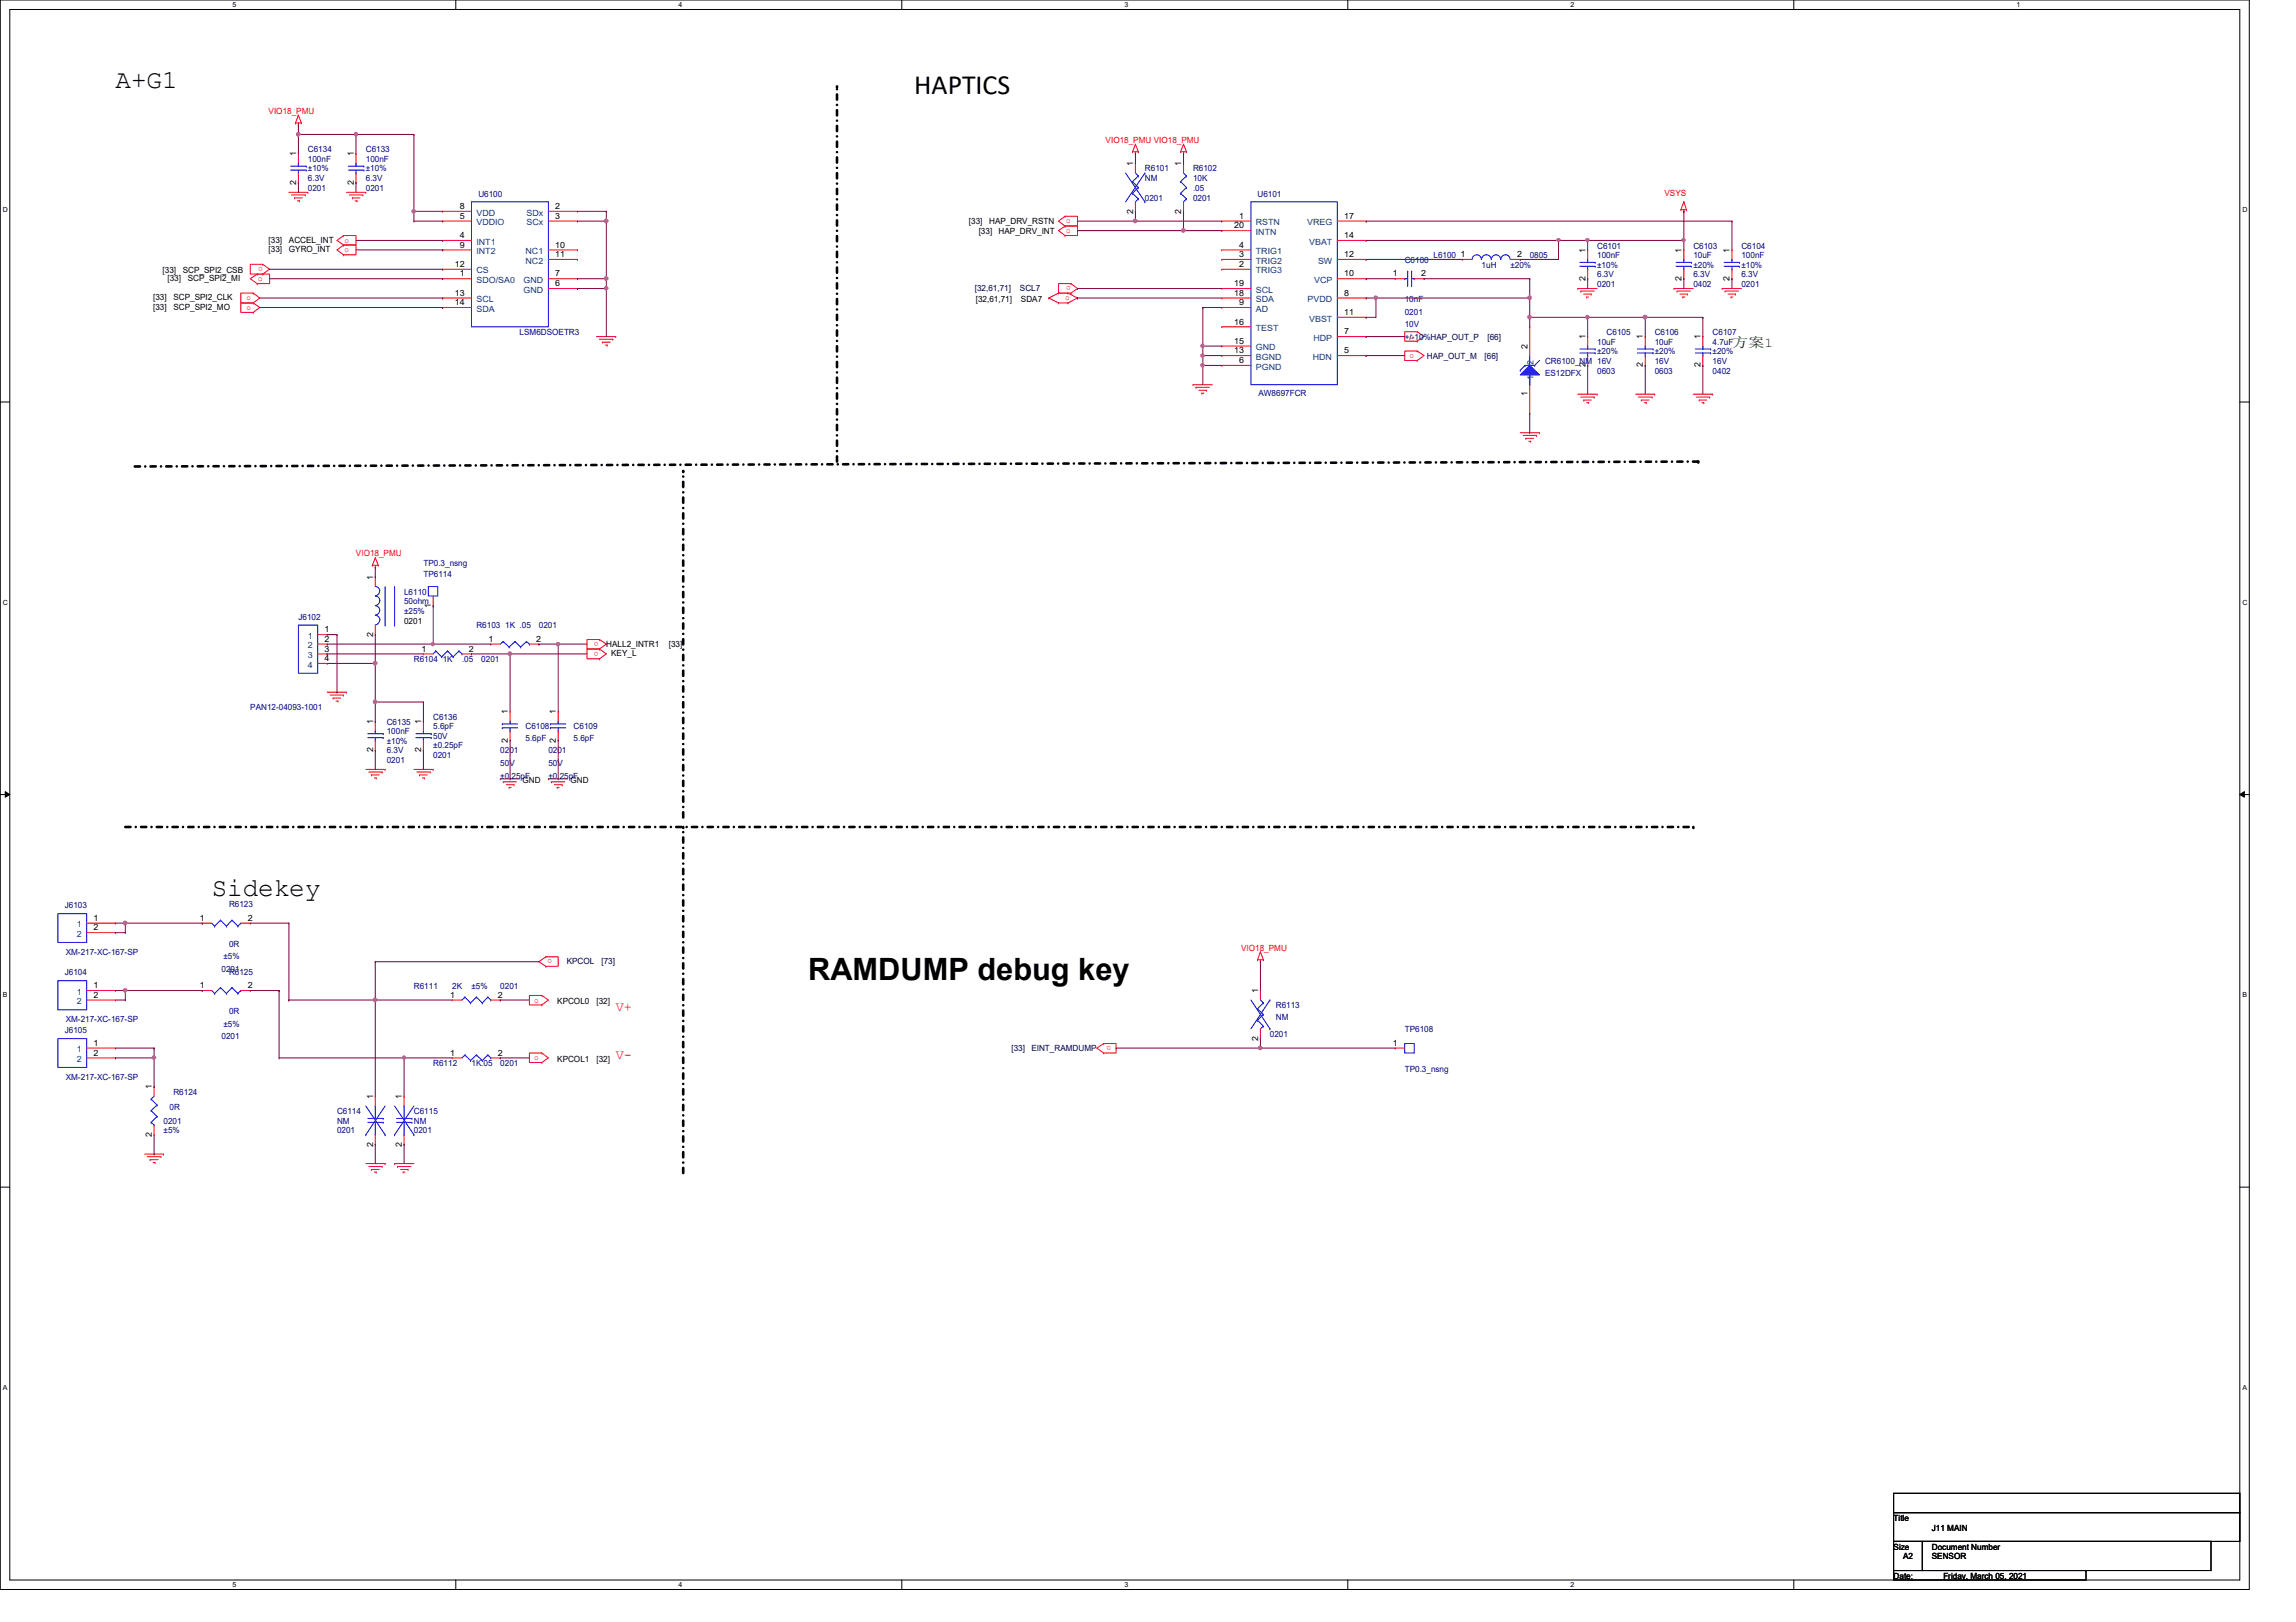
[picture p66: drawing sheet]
<svg xmlns="http://www.w3.org/2000/svg" width="297mm" height="210mm" viewBox="0 0 297 210" stroke-linecap="round" stroke-linejoin="round" font-family="sans-serif">
<defs><g id="words">
<text font-size="4" x="104.6" y="126.9">RAMDUMP debug key</text>
<text font-size="3.6" x="118.3" y="12.1">HAPTICS</text>
<g font-size="3.3">
<text x="14.9" y="11.3">A+G1</text>
<text x="27.4" y="115.9">Sidekey</text>
</g>
<text font-size="1.7" fill="#004000" x="224.1" y="45">方方1</text>
<g font-size="1.7" fill="#f00">
<text x="79.7" y="130.8">V+</text>
<text x="79.7" y="137">V-</text>
</g>
<g font-size="1.1" fill="#f00">
<text x="34.8" y="14.7">VIO18_PMU</text>
<text x="143" y="18.5">VIO18_PMU VIO18_PMU</text>
<text x="137.9" y="28.9">o</text>
<text x="215.3" y="25.3">VSYS</text>
<text x="34" y="34.5" transform="rotate(180 34 34.5)">o</text>
<text x="44.6" y="31.4">o</text>
<text x="44.6" y="32.6">o</text>
<text x="137.9" y="30.2">o</text>
<text x="31.9" y="38.9">o</text>
<text x="31.9" y="40.1">o</text>
<text x="33.4" y="36.4">o</text>
<text x="137.8" y="38.9">o</text>
<text x="138.6" y="37" transform="rotate(180 138.6 37)">o</text>
<text x="182.4" y="43.9">o</text>
<text x="182.4" y="46.4">o</text>
<text x="46.1" y="72">VIO18_PMU</text>
<text x="77.4" y="83.1" transform="rotate(180 77.4 83.1)">o</text>
<text x="77.4" y="84.3" transform="rotate(180 77.4 84.3)">o</text>
<text x="71.5" y="124.1" transform="rotate(180 71.5 124.1)">o</text>
<text x="160.6" y="123">VIO18_PMU</text>
<text x="69.1" y="129.8">o</text>
<text x="69.1" y="137.2">o</text>
<text x="143.8" y="135.3" transform="rotate(180 143.8 135.3)">o</text>
</g>
<g font-size="1.1">
<text x="38.3" y="23.9" transform="rotate(-90 38.3 23.9)">2</text>
<text x="38.3" y="20.2" transform="rotate(-90 38.3 20.2)">1</text>
<text x="45.8" y="23.9" transform="rotate(-90 45.8 23.9)">2</text>
<text x="45.8" y="20.2" transform="rotate(-90 45.8 20.2)">1</text>
<text x="146.6" y="21.5" transform="rotate(-90 146.6 21.5)">1</text>
<text x="152.8" y="21.5" transform="rotate(-90 152.8 21.5)">1</text>
<text x="59.5" y="28.3">5</text>
<text x="59.5" y="27.1">8</text>
<text x="71.8" y="27.1">2</text>
<text x="71.8" y="28.3">3</text>
<text x="125.3" y="29">[33]</text>
<text x="128" y="29">HAP_DRV_RSTN</text>
<text x="146.6" y="27.6" transform="rotate(-90 146.6 27.6)">2</text>
<text x="152.8" y="27.6" transform="rotate(-90 152.8 27.6)">2</text>
<text x="159.7" y="29.5">20</text>
<text x="160.3" y="28.3">1</text>
<text x="173.9" y="28.3">17</text>
<text x="21" y="35.4">[33]</text>
<text x="23.7" y="35.4">SCP_SPI2_CSB</text>
<text x="34.8" y="31.4">[33]</text>
<text x="34.8" y="32.6">[33]</text>
<text x="37.4" y="31.4">ACCEL_INT</text>
<text x="37.4" y="32.6">GYRO_INT</text>
<text x="58.8" y="34.5">12</text>
<text x="59.5" y="35.8">1</text>
<text x="59.5" y="30.8">4</text>
<text x="59.5" y="32">9</text>
<text x="71.8" y="32">10</text>
<text x="71.8" y="33.3">11</text>
<text x="71.8" y="35.8">7</text>
<text x="126.6" y="30.3">[33]</text>
<text x="129.2" y="30.3">HAP_DRV_INT</text>
<text x="160.3" y="32">4</text>
<text x="160.3" y="33.3">3</text>
<text x="160.3" y="34.5">2</text>
<text x="173.9" y="30.8">14</text>
<text x="173.9" y="33.3">12</text>
<text x="173.9" y="35.8">10</text>
<text x="180.2" y="35.8">1</text>
<text x="183.9" y="35.8">2</text>
<text x="188.9" y="33.3">1</text>
<text x="196.3" y="33.3">2</text>
<text x="205.1" y="32.7" transform="rotate(-90 205.1 32.7)">1</text>
<text x="217.5" y="32.7" transform="rotate(-90 217.5 32.7)">1</text>
<text x="223.8" y="32.7" transform="rotate(-90 223.8 32.7)">1</text>
<text x="19.8" y="38.9">[33]</text>
<text x="19.8" y="40.1">[33]</text>
<text x="21.7" y="36.4">[33]</text>
<text x="22.4" y="38.9">SCP_SPI2_CLK</text>
<text x="22.4" y="40.1">SCP_SPI2_MO</text>
<text x="24.3" y="36.4">SCP_SPI2_MI</text>
<text x="58.8" y="38.3">13</text>
<text x="58.8" y="39.5">14</text>
<text x="71.8" y="37">6</text>
<text x="126.2" y="39.1">[32,61,71]</text>
<text x="132.1" y="39.1">SDA7</text>
<text x="159.7" y="37">19</text>
<text x="159.7" y="38.3">18</text>
<text x="159.7" y="42">16</text>
<text x="160.3" y="39.5">9</text>
<text x="173.9" y="38.3">8</text>
<text x="173.9" y="40.8">11</text>
<text x="205.1" y="36.4" transform="rotate(-90 205.1 36.4)">2</text>
<text x="217.5" y="36.4" transform="rotate(-90 217.5 36.4)">2</text>
<text x="223.8" y="36.4" transform="rotate(-90 223.8 36.4)">2</text>
<text x="159.7" y="44.5">15</text>
<text x="159.7" y="45.7">13</text>
<text x="160.3" y="47">6</text>
<text x="173.9" y="43.3">7</text>
<text x="173.9" y="45.7">5</text>
<text x="197.6" y="45.1" transform="rotate(-90 197.6 45.1)">2</text>
<text x="205.1" y="47.5" transform="rotate(-90 205.1 47.5)">2</text>
<text x="205.1" y="43.9" transform="rotate(-90 205.1 43.9)">1</text>
<text x="212.6" y="47.5" transform="rotate(-90 212.6 47.5)">2</text>
<text x="212.6" y="43.9" transform="rotate(-90 212.6 43.9)">1</text>
<text x="220" y="47.5" transform="rotate(-90 220 47.5)">2</text>
<text x="220" y="43.9" transform="rotate(-90 220 43.9)">1</text>
<text x="197.6" y="51.3" transform="rotate(-90 197.6 51.3)">1</text>
<text x="48.3" y="75" transform="rotate(-90 48.3 75)">1</text>
<text x="42" y="83.1">2</text>
<text x="42" y="81.8">1</text>
<text x="48.3" y="82.4" transform="rotate(-90 48.3 82.4)">2</text>
<text x="52.3" y="80.7">0201</text>
<text x="55.7" y="78.7" transform="rotate(-90 55.7 78.7)">1</text>
<text x="63.2" y="83.1">1</text>
<text x="69.4" y="83.1">2</text>
<text x="78.4" y="83.7">HALL2_INTR1</text>
<text x="86.5" y="83.7">[33]</text>
<text x="42" y="84.3">3</text>
<text x="42" y="85.6">4</text>
<text x="54.5" y="84.3">1</text>
<text x="60.7" y="84.3">2</text>
<text x="79.1" y="84.9">KEY_L</text>
<text x="48.3" y="93.7" transform="rotate(-90 48.3 93.7)">1</text>
<text x="54.5" y="93.7" transform="rotate(-90 54.5 93.7)">1</text>
<text x="65.7" y="92.5" transform="rotate(-90 65.7 92.5)">1</text>
<text x="71.9" y="92.5" transform="rotate(-90 71.9 92.5)">1</text>
<text x="48.3" y="97.3" transform="rotate(-90 48.3 97.3)">2</text>
<text x="54.5" y="97.3" transform="rotate(-90 54.5 97.3)">2</text>
<text x="65.7" y="96.1" transform="rotate(-90 65.7 96.1)">2</text>
<text x="67.6" y="101.3">GND</text>
<text x="71.9" y="96.1" transform="rotate(-90 71.9 96.1)">2</text>
<text x="73.8" y="101.3">GND</text>
<text x="12.1" y="119.2">1</text>
<text x="25.9" y="119.2">1</text>
<text x="32" y="119.2">2</text>
<text x="12.1" y="120.4">2</text>
<text x="12.1" y="127.9">1</text>
<text x="12.1" y="129.1">2</text>
<text x="25.9" y="127.9">1</text>
<text x="32" y="127.9">2</text>
<text x="58.2" y="129.1">1</text>
<text x="64.4" y="129.1">2</text>
<text x="72.1" y="130">KPCOL0</text>
<text x="77.2" y="130">[32]</text>
<text x="162.8" y="128.5" transform="rotate(-90 162.8 128.5)">1</text>
<text x="12.1" y="135.3">1</text>
<text x="12.1" y="136.6">2</text>
<text x="58.2" y="136.6">1</text>
<text x="64.4" y="136.6">2</text>
<text x="72.1" y="137.5">KPCOL1</text>
<text x="77.2" y="137.5">[32]</text>
<text x="162.8" y="134.7" transform="rotate(-90 162.8 134.7)">2</text>
<text x="180.2" y="135.3">1</text>
<text x="19.6" y="141" transform="rotate(-90 19.6 141)">1</text>
<text x="48.3" y="142.2" transform="rotate(-90 48.3 142.2)">1</text>
<text x="52" y="142.2" transform="rotate(-90 52 142.2)">1</text>
<text x="19.6" y="147.1" transform="rotate(-90 19.6 147.1)">2</text>
<text x="48.3" y="148.4" transform="rotate(-90 48.3 148.4)">2</text>
<text x="52" y="148.4" transform="rotate(-90 52 148.4)">2</text>
<text x="245" y="196.8">Title</text>
<text x="245" y="200.5">Size</text>
<text x="246.2" y="201.8">A2</text>
<text x="249.9" y="200.5">Document Number</text>
<text x="249.9" y="201.8">SENSOR</text>
<text x="249.9" y="198.1">J11 MAIN</text>
<text x="245" y="204.3">Date:</text>
<text x="251.4" y="204.3">Friday, March 05, 2021</text>
</g>
<g font-size="1.1" fill="#000080">
<text x="39.8" y="19.7">C6134</text>
<text x="39.8" y="21">100nF</text>
<text x="39.8" y="23.5">6.3V</text>
<text x="39.8" y="22.2">±10%</text>
<text x="47.3" y="19.7">C6133</text>
<text x="47.3" y="21">100nF</text>
<text x="47.3" y="23.5">6.3V</text>
<text x="47.3" y="22.2">±10%</text>
<text x="148.1" y="22.2">R6101</text>
<text x="148.1" y="23.5">NM</text>
<text x="154.3" y="22.2">R6102</text>
<text x="154.3" y="23.5">10K</text>
<text x="39.8" y="24.7">0201</text>
<text x="47.3" y="24.7">0201</text>
<text x="61.9" y="25.4">U6100</text>
<text x="148.1" y="26">0201</text>
<text x="154.3" y="24.7">.05</text>
<text x="154.3" y="26">0201</text>
<text x="162.7" y="25.4">U6101</text>
<text x="181.7" y="34">C6100</text>
<text x="185.5" y="33.4">L6100</text>
<text x="191.7" y="34.6">1uH</text>
<text x="195.4" y="34.6">±20%</text>
<text x="197.9" y="33.4">0805</text>
<text x="206.6" y="32.2">C6101</text>
<text x="206.6" y="33.4">100nF</text>
<text x="206.6" y="35.9">6.3V</text>
<text x="206.6" y="34.6">±10%</text>
<text x="219.1" y="32.2">C6103</text>
<text x="219.1" y="33.4">10uF</text>
<text x="219.1" y="35.9">6.3V</text>
<text x="219.1" y="34.6">±20%</text>
<text x="225.3" y="32.2">C6104</text>
<text x="225.3" y="33.4">100nF</text>
<text x="225.3" y="35.9">6.3V</text>
<text x="225.3" y="34.6">±10%</text>
<text x="181.7" y="39.1">10nF</text>
<text x="181.7" y="40.7">0201</text>
<text x="206.6" y="37.1">0201</text>
<text x="219.1" y="37.1">0402</text>
<text x="225.3" y="37.1">0201</text>
<text x="67.2" y="43.3">LSM6DSOETR3</text>
<text x="181.7" y="42.4">10V</text>
<text x="181.7" y="44">+/-10%HAP_OUT_P</text>
<text x="199.9" y="47.1">CR6100_NM 16V</text>
<text x="206.6" y="44.6">10uF</text>
<text x="206.6" y="45.8">±20%</text>
<text x="207.9" y="43.3">C6105</text>
<text x="214.1" y="43.3">C6106</text>
<text x="214.1" y="44.6">10uF</text>
<text x="214.1" y="47.1">16V</text>
<text x="214.1" y="45.8">±20%</text>
<text x="221.6" y="43.3">C6107</text>
<text x="221.6" y="44.6">4.7uF</text>
<text x="221.6" y="47.1">16V</text>
<text x="221.6" y="45.8">±20%</text>
<text x="162.8" y="51.3">AW8697FCR</text>
<text x="199.9" y="48.6">ES12DFX</text>
<text x="206.6" y="48.3">0603</text>
<text x="214.1" y="48.3">0603</text>
<text x="221.6" y="48.3">0402</text>
<text x="52.3" y="77">L6110</text>
<text x="54.8" y="74.7">TP6114</text>
<text x="54.8" y="73.2">TP0.3_nsng</text>
<text x="38.6" y="80.2">J6102</text>
<text x="52.3" y="78.2">50ohm</text>
<text x="52.3" y="79.5">±25%</text>
<text x="61.6" y="81.3">R6103 1K .05</text>
<text x="69.7" y="81.3">0201</text>
<text x="53.5" y="85.7">R6104 1K</text>
<text x="59.8" y="85.7">.05</text>
<text x="62.3" y="85.7">0201</text>
<text x="32.4" y="91.9">PAN12-04093-1001</text>
<text x="50" y="93.8">C6135</text>
<text x="50" y="95">100nF</text>
<text x="56" y="93.1">C6136</text>
<text x="56" y="94.4">5.6pF</text>
<text x="56" y="95.6">50V</text>
<text x="68" y="94.4">C6108</text>
<text x="68" y="95.9">5.6pF</text>
<text x="74.2" y="94.4">C6109</text>
<text x="74.2" y="95.9">5.6pF</text>
<text x="50" y="98.8">0201</text>
<text x="50" y="97.5">6.3V</text>
<text x="50" y="96.3">±10%</text>
<text x="56" y="98.1">0201</text>
<text x="56" y="96.9">±0.25pF</text>
<text x="64.7" y="97.5">0201</text>
<text x="64.7" y="99.1">50V</text>
<text x="64.7" y="100.8">±0.25pF</text>
<text x="70.9" y="97.5">0201</text>
<text x="70.9" y="99.1">50V</text>
<text x="70.9" y="100.8">±0.25pF</text>
<text x="8.4" y="117.5">J6103</text>
<text x="29.6" y="117.4">R6123</text>
<text x="8.5" y="123.5">XM-217-XC-167-SP</text>
<text x="28.7" y="125.7">0201</text>
<text x="28.9" y="124.1">±5%</text>
<text x="29.6" y="122.5">0R</text>
<text x="8.4" y="126.2">J6104</text>
<text x="29.6" y="126.1">R6125</text>
<text x="29.6" y="131.2">0R</text>
<text x="53.5" y="128">R6111</text>
<text x="58.5" y="128">2K</text>
<text x="61" y="128">±5%</text>
<text x="64.7" y="128">0201</text>
<text x="165.1" y="130.5">R6113</text>
<text x="165.1" y="132">NM</text>
<text x="8.4" y="133.7">J6105</text>
<text x="8.5" y="132.2">XM-217-XC-167-SP</text>
<text x="28.7" y="134.5">0201</text>
<text x="28.9" y="132.8">±5%</text>
<text x="56" y="138">R6112</text>
<text x="61" y="138">1K.05</text>
<text x="64.7" y="138">0201</text>
<text x="164.3" y="134.2">0201</text>
<text x="181.7" y="133.6">TP6108</text>
<text x="8.5" y="139.7">XM-217-XC-167-SP</text>
<text x="21.9" y="143.7">0R</text>
<text x="22.4" y="141.7">R6124</text>
<text x="181.7" y="138.7">TP0.3_nsng</text>
<text x="21.2" y="146.6">±5%</text>
<text x="21.2" y="145.4">0201</text>
<text x="43.6" y="144.2">C6114</text>
<text x="43.6" y="145.4">NM</text>
<text x="43.6" y="146.6">0201</text>
<text x="53.5" y="144.2">C6115</text>
<text x="53.5" y="145.4">NM</text>
<text x="53.5" y="146.6">0201</text>
</g>
<g font-size="1.1" fill="#004080">
<text x="61.6" y="29.2">VDDIO</text>
<text x="61.6" y="27.9">VDD</text>
<text x="68.1" y="27.9">SDx</text>
<text x="68.1" y="29.2">SCx</text>
<text x="162.5" y="29.2">RSTN</text>
<text x="169.1" y="29.2">VREG</text>
<text x="61.6" y="31.7">INT1</text>
<text x="61.6" y="32.9">INT2</text>
<text x="61.6" y="35.4">CS</text>
<text x="68" y="32.9">NC1</text>
<text x="68" y="34.1">NC2</text>
<text x="162.5" y="30.4">INTN</text>
<text x="162.5" y="32.9">TRIG1</text>
<text x="162.5" y="34.1">TRIG2</text>
<text x="162.5" y="35.4">TRIG3</text>
<text x="169.4" y="31.7">VBAT</text>
<text x="170.5" y="34.1">SW</text>
<text x="61.6" y="36.6">SDO/SA0</text>
<text x="61.6" y="39.1">SCL</text>
<text x="61.6" y="40.3">SDA</text>
<text x="67.7" y="37.9">GND</text>
<text x="67.7" y="36.6">GND</text>
<text x="162.5" y="37.9">SCL</text>
<text x="162.5" y="39.1">SDA</text>
<text x="162.5" y="40.3">AD</text>
<text x="169.2" y="39.1">PVDD</text>
<text x="169.4" y="41.6">VBST</text>
<text x="170" y="36.6">VCP</text>
<text x="162.5" y="42.8">TEST</text>
<text x="162.5" y="45.3">GND</text>
<text x="162.5" y="46.6">BGND</text>
<text x="162.5" y="47.8">PGND</text>
<text x="169.8" y="46.6">HDN</text>
<text x="169.9" y="44.1">HDP</text>
<text x="198.4" y="47.3" transform="rotate(-90 198.4 47.3)">2</text>
<text x="198.4" y="49.1" transform="rotate(-90 198.4 49.1)">1</text>
<text x="39.8" y="83.9">2</text>
<text x="39.8" y="82.7">1</text>
<text x="39.8" y="85.2">3</text>
<text x="39.8" y="86.4">4</text>
<text x="9.9" y="120">1</text>
<text x="9.9" y="121.2">2</text>
<text x="9.9" y="128.7">1</text>
<text x="9.9" y="130">2</text>
<text x="9.9" y="136.2">1</text>
<text x="9.9" y="137.5">2</text>
</g>
<g font-size="1.1" fill="#000040">
<text x="126.1" y="37.6">[32,61,71]</text>
<text x="131.9" y="37.6">SCL7</text>
<text x="184.6" y="46.5">HAP_OUT_M</text>
<text x="192.1" y="46.5">[66]</text>
<text x="192.4" y="44">[66]</text>
<text x="73.3" y="124.8">KPCOL</text>
<text x="77.8" y="124.8">[73]</text>
<text x="130.8" y="136">[33]</text>
<text x="133.4" y="136">EINT_RAMDUMP</text>
</g>
<g font-size=".9">
<text x="30.1" y=".9">5</text>
<text x="87.8" y=".9">4</text>
<text x="145.5" y=".9">3</text>
<text x="203.2" y=".9">2</text>
<text x="260.9" y=".9">1</text>
<text x=".4" y="27.4">D</text>
<text x="290.1" y="27.4">D</text>
<text x=".4" y="78.2">C</text>
<text x="290.1" y="78.2">C</text>
<text x=".4" y="129">B</text>
<text x="290.1" y="129">B</text>
<text x=".4" y="179.8">A</text>
<text x="290.1" y="179.8">A</text>
<text x="30.1" y="205.4">5</text>
<text x="87.8" y="205.4">4</text>
<text x="145.5" y="205.4">3</text>
<text x="203.2" y="205.4">2</text>
</g>
</g></defs>
<path d="M0 0h291v205.7h-291zM1.3 1.2h288.5v203.3h-288.5z" fill="none" stroke="#000" stroke-width=".13"/>
<g fill="#fff">
<path d="M30.1 .1h.5v1h-.5z"/>
<path d="M30.1 204.6h.5v1h-.5z"/>
</g>
<path d="M59 0v1.2M59 204.5v1.2" fill="none" stroke="#000" stroke-width=".13"/>
<g fill="#fff">
<path d="M87.8 .1h.5v1h-.5z"/>
<path d="M87.8 204.6h.5v1h-.5z"/>
</g>
<path d="M116.7 0v1.2M116.7 204.5v1.2" fill="none" stroke="#000" stroke-width=".13"/>
<g fill="#fff">
<path d="M145.5 .1h.5v1h-.5z"/>
<path d="M145.5 204.6h.5v1h-.5z"/>
</g>
<path d="M174.4 0v1.2M174.4 204.5v1.2" fill="none" stroke="#000" stroke-width=".13"/>
<g fill="#fff">
<path d="M203.2 .1h.5v1h-.5z"/>
<path d="M203.2 204.6h.5v1h-.5z"/>
</g>
<path d="M232.1 0v1.2M232.1 204.5v1.2" fill="none" stroke="#000" stroke-width=".13"/>
<g fill="#fff">
<path d="M260.9 .1h.5v1h-.5z"/>
<path d="M.4 26.6h.6v1h-.6z"/>
<path d="M290.1 26.6h.6v1h-.6z"/>
<path d="M.4 77.4h.6v1h-.6z"/>
<path d="M290.1 77.4h.6v1h-.6z"/>
</g>
<path d="M0 52h1.3M289.8 52h1.2" fill="none" stroke="#000" stroke-width=".13"/>
<g fill="#fff">
<path d="M.4 128.2h.6v1h-.6z"/>
<path d="M290.1 128.2h.6v1h-.6z"/>
</g>
<path d="M0 102.8h1.3M.7 102.4l.6 .4-.6 .4zM289.8 102.8l.6-.4v.8zM289.8 102.8h1.2" fill="none" stroke="#000" stroke-width=".13"/>
<path d="M.7 102.4l.6 .4-.6 .4zM289.8 102.8l.6-.4v.8z" fill="#000"/>
<g fill="#fff">
<path d="M.4 179h.5v1h-.5z"/>
<path d="M290.1 179h.6v1h-.6z"/>
</g>
<path d="M0 153.6h1.3M289.8 153.6h1.2M245 193.3h44.8v2.4h-44.8zM245 195.7h44.8v3.8h-44.8zM245 199.5h3.7v3.7h-3.7zM248.7 199.5h37.3v3.7h-37.3zM245 203.2h24.9v1.3h-24.9z" fill="none" stroke="#000" stroke-width=".13"/>
<path d="M108.3 59.7v-48.5M17.4 60.4l202.3-.7M16.2 107h202.9M88.4 105.8v-44.8M88.4 151.8v-44.8" fill="none" stroke="#000" stroke-width=".34" stroke-dasharray=".7 .7 0 .7"/>
<g fill="#000" stroke-dasharray=".7 .7 0 .7">
<circle cx="108.3" cy="11.2" r=".17"/>
<circle cx="219.7" cy="59.7" r=".17"/>
<circle cx="88.4" cy="61" r=".17"/>
<circle cx="88.4" cy="107" r=".17"/>
<circle cx="219.1" cy="107" r=".17"/>
</g>
<g fill="none" stroke="#f00" stroke-width=".13">
<path d="M38.2 15.9h.1M38.2 15.9h.8M38.6 16.2h.1M38.6 14.9h.1M38.6 19.9h.1M38.6 15.9v.3M38.6 19.9v1.2M38.6 14.9l.4 1M38.6 14.9l-.4 1M39 15.9h.1M146.5 19.6h.1M146.5 19.6h.8"/>
<path d="M146.9 19.9h.1M146.9 18.7h.1M146.9 19.6v.3M146.9 18.7l.4 .9M146.9 18.7l-.4 .9M147.3 19.6h.1M152.7 19.6h.1M152.7 19.6h.8M153.1 19.9h.1M153.1 18.7h.1M153.1 19.6v.3M153.1 18.7l.4 .9"/>
<path d="M153.1 18.7l-.4 .9M153.5 19.6h.1M32.8 37.9h.1M32.8 39.2h.1M32.8 37.9h-1.6v1.3h1.6M32.8 39.2h-1.6v1.2h1.6M32.8 37.9l.8 .7-.8 .6M32.8 39.2l.8 .6-.8 .6M33.3 35.5h.1M33.3 36.7h.1M33.3 35.5h1.6v1.2h-1.6M33.3 35.5l-.9 .6 .9 .6"/>
<path d="M34 35.5h.1M34 34.2h.1M34 34.2h-1.6v1.3h1.6M34 34.2l.9 .6-.9 .7M37.4 24.9h2.4M37.7 25.2h1.8M38.1 25.6h.1M38.1 25.6h1M38.5 26h.2M38.6 23.6h.1M38.6 22.4v1.2M38.7 26h.1"/>
<path d="M39.5 25.2h.1M39.8 24.9h.1M44.4 30.5h.1M44.4 31.7h.1M44.4 30.5h1.7v1.2h-1.7M44.4 33h.1M44.4 31.7h1.7v1.3h-1.7M44.4 30.5l-.8 .6 .8 .6M44.4 31.7l-.8 .6 .8 .7M44.8 24.9h2.5M45.2 25.2h1.7M45.6 25.6h.1"/>
<path d="M45.6 25.6h1M45.9 26h.3M46.2 26h.1M46.9 25.2h.1M47.3 24.9h.1M57.3 36.1h.1M57.3 31.1h.1M57.3 28.6h.1M57.3 27.3h.1M57.3 32.3h.1M57.3 34.8h.1M57.3 38.6h.1"/>
<path d="M57.3 39.8h.1M57.3 36.1h3.7M57.3 27.3h3.7M57.3 28.6h3.7M57.3 31.1h3.7M57.3 32.3h3.7M57.3 34.8h3.7M57.3 38.6h3.7M57.3 39.8h3.7M70.9 37.3h3.8M70.9 36.1h3.8M70.9 27.3h3.8"/>
<path d="M70.9 28.6h3.8M70.9 32.3h3.8M70.9 33.6h3.8M74.7 27.3h.1M74.7 28.6h.1M74.7 37.3h.1M74.7 36.1h.1M74.7 32.3h.1M74.7 33.6h.1M135.7 38.6h.1M135.7 38.6l1.2 .6M136.9 37.9h.1"/>
<path d="M136.9 39.2h.1M136.9 37.9l-1.2 .7M136.9 37.9h1.3M136.9 39.2h1.3M137.8 28h.1M137.8 29.3h.1M137.8 28h1.6v1.3h-1.6M137.8 30.5h.1M137.8 29.3h1.6v1.2h-1.6M137.8 28l-.9 .6 .9 .7M137.8 29.3l-.9 .5 .9 .7M138.2 37.9h.1"/>
<path d="M138.2 39.2h.1M138.2 37.9l1.2 .7M138.6 37.9h.1M138.6 36.7h.1M138.6 36.7h-1.7v1.2h1.7M138.6 36.7l.8 .6-.8 .6M139.4 38.6h.1M139.4 38.6l-1.2 .6M146.9 21.1h.1M146.9 27.3h.1M146.9 21.1v1.3M146.9 26.1v1.2"/>
<path d="M153.1 21.1h.1M153.1 27.3h.1M153.1 21.1v1.3M153.1 26.1v1.2M158.1 28.6h.1M158.1 29.8h.1M158.1 32.3h.1M158.1 33.6h.1M158.1 34.8h.1M158.1 37.3h.1M158.1 38.6h.1M158.1 39.8h.1"/>
<path d="M158.1 37.3h3.7M158.1 28.6h3.7M158.1 32.3h3.7M158.1 33.6h3.7M158.1 34.8h3.7M158.1 38.6h3.7M158.1 39.8h3.7M158.1 29.8h3.7M173 36.1h3.7M173 28.6h3.7M173 31.1h3.7M173 33.6h3.7"/>
<path d="M173 38.6h3.7M176.7 28.6h.1M176.7 31.1h.1M176.7 33.6h.1M176.7 36.1h.1M176.7 38.6h.1M180.5 36.1h.1M180.5 36.1h1.2M183 36.1h1.2M184.2 36.1h.1M189.2 33.6h.1M189.2 33.6h1.3"/>
<path d="M195.4 33.6h1.3M196.7 33.6h.1M204.1 37.3h.1M204.1 37.3h2.5M204.5 37.7h.1M204.5 37.7h1.7M204.9 38.1h1M205.3 38.4h.1M205.3 38.4h.2M205.4 32.3h.1M205.4 36.1h.1M205.4 32.3v1.3"/>
<path d="M205.4 34.8v1.3M205.9 38.1h.1M216.6 37.3h.1M216.6 37.3h2.5M217 37.7h.1M217 37.7h1.7M217.3 38.1h1M217.5 27.1h.1M217.5 27.1h.7M217.7 38.4h.1M217.7 38.4h.3M217.8 27.3h.1"/>
<path d="M217.8 26.1h.1M217.8 32.3h.1M217.8 36.1h.1M217.8 27.1v.2M217.8 32.3v1.3M217.8 34.8v1.3M217.8 26.1l-.3 1M217.8 26.1l.4 1M218.2 27.1h.1M218.3 38.1h.1M222.8 37.3h.1M222.8 37.3h2.5"/>
<path d="M223.2 37.7h.1M223.2 37.7h1.7M223.6 38.1h.9M223.9 38.4h.1M223.9 38.4h.3M224.5 38.1h.1M32.8 40.4h.1M77.2 43.6h2.5M77.6 43.9h1.7M77.9 44.3h.1M77.9 44.3h1M78.3 44.7h.3"/>
<path d="M78.6 44.7h.1M79.3 43.9h.1M79.7 43.6h.1M154.3 49.8h.1M154.3 49.8h2.5M154.7 50.1h.1M154.7 50.1h1.8M155.1 50.5h1M155.5 50.9h.1M155.5 50.9h.2M156.1 50.5h.1M158.1 42.3h.1"/>
<path d="M158.1 44.8h.1M158.1 46h.1M158.1 47.3h.1M158.1 46h3.7M158.1 42.3h3.7M158.1 44.8h3.7M158.1 47.3h3.7M173 43.6h3.7M173 41.1h3.7M173 46h3.7M176.7 41.1h.1M176.7 43.6h.1"/>
<path d="M176.7 46h.1M183.3 42.9h.1M183.3 44.2h.1M183.3 42.9h-1.6v1.3h1.6M183.3 45.4h.1M183.3 46.7h.1M183.3 45.4h-1.6v1.3h1.6M183.3 42.9l.9 .7-.9 .6M183.3 45.4l.9 .6-.9 .7M196.7 56h2.5M197.1 56.3h1.7M197.4 56.7h.1"/>
<path d="M197.4 56.7h1M197.8 57.1h.2M198 57.1h.1M198.8 56.3h.1M199.2 56h.1M204.1 51h2.5M204.5 51.4h1.7M204.9 51.8h.1M204.9 51.8h1M205.3 52.1h.2M205.4 43.6h.1M205.4 47.3h.1"/>
<path d="M205.4 43.6v1.2M205.4 46v1.3M205.5 52.1h.1M206.2 51.4h.1M206.6 51h.1M211.6 51h2.5M212 51.4h1.7M212.3 51.8h.1M212.3 51.8h1.1M212.7 52.1h.3M212.8 43.6h.1M212.8 47.3h.1"/>
<path d="M212.8 43.6v1.2M212.8 46v1.3M213 52.1h.1M213.7 51.4h.1M214.1 51h.1M219.1 51h2.5M219.5 51.4h1.7M219.8 51.8h.1M219.8 51.8h1M220.2 52.1h.2M220.4 52.1h.1M221.2 51.4h.1"/>
<path d="M221.6 51h.1M48.2 73.2h.1M48.2 73.2h.7M48.6 73.4h.1M48.6 72.2h.1M48.6 74.7h.1M48.6 73.2v.2M48.6 74.7v1.2M48.6 72.2l-.4 1M48.6 72.2l.3 1M48.9 73.2h.1M56 78.4h.1"/>
<path d="M56 77.1v1.3M42.3 89.6h2.5M42.7 90h1.7M43.1 90.3h.1M43.1 90.3h1M43.5 90.7h.2M43.7 90.7h.1M44.4 90h.1M44.8 89.6h.1M47.3 99.6h2.5M47.7 99.9h1.7M48.6 82.1h.1"/>
<path d="M48.6 80.9v1.2M49.4 99.9h.1M49.8 99.6h.1M53.5 99.6h2.5M53.9 99.9h1.8M54.8 84.6h.1M54.8 84.6h1.2M55.7 99.9h.1M56 99.6h.1M59.8 84.6h1.2M61 84.6h.1M63.5 83.4h.1"/>
<path d="M63.5 83.4h1.2M66 92.1h.1M66 95.8h.1M66 92.1v1.2M66 94.6v1.2M68.5 83.4h1.2M69.7 83.4h.1M72.2 92.1h.1M72.2 95.8h.1M72.2 92.1v1.2M72.2 94.6v1.2M77.6 84h.1"/>
<path d="M77.6 82.8h.1M77.6 82.8h-1.7v1.2h1.7M77.6 85.3h.1M77.6 84h-1.7v1.3h1.7M77.6 82.8l.8 .6-.8 .6M77.6 84l.8 .6-.8 .7M26.2 119.5h.1M26.2 119.5h1.2M31.2 119.5h1.2M32.4 119.5h.1M48 100.3h.1M48 100.3h1.1"/>
<path d="M48.4 100.7h.3M48.7 100.7h.1M54.3 100.3h.1M54.3 100.3h1M54.6 100.7h.3M54.9 100.7h.1M64.7 100.8h.1M64.7 100.8h2.5M65.1 101.2h.1M65.1 101.2h1.7M65.5 101.6h1M65.9 101.9h.1"/>
<path d="M65.9 101.9h.2M66.5 101.6h.1M70.9 100.8h.1M70.9 100.8h2.5M71.3 101.2h.1M71.3 101.2h1.8M71.7 101.6h1M72.1 101.9h.1M72.1 101.9h.2M72.7 101.6h.1M11.2 128.2h3.7M11.2 129.4h3.7"/>
<path d="M11.2 135.6h3.7M11.2 136.9h3.7M14.9 128.2h.1M14.9 129.4h.1M14.9 135.6h.1M14.9 136.9h.1M26.2 128.2h.1M26.2 128.2h1.2M31.2 128.2h1.2M32.4 128.2h.1M58.5 136.9h.1M58.5 136.9h1.3"/>
<path d="M63.5 136.9h1.2M64.7 136.9h.1M70.1 136.3h.1M70.1 137.5h.1M70.1 136.3h-1.6v1.2h1.6M70.1 128.8h.1M70.1 130h.1M70.1 128.8h-1.6v1.2h1.6M70.1 136.3l.8 .6-.8 .6M70.1 128.8l.8 .6-.8 .6M70.6 125.1h.1M70.6 123.8h.1"/>
<path d="M70.6 123.8h1.6v1.3h-1.6M70.6 123.8l-.9 .7 .9 .6M142.8 136.3h.1M142.8 135h.1M142.8 135h1.6v1.3h-1.6M142.8 135l-.9 .6 .9 .7M162.7 124.2h.1M162.7 124.2h.7M163.1 124.5h.1M163.1 123.2h.1M163.1 128.2h.1M163.1 134.4h.1"/>
<path d="M163.1 124.2v.3M163.1 128.2v1.2M163.1 133.1v1.3M163.1 123.2l-.4 1M163.1 123.2l.3 1M163.4 124.2h.1M180.5 135.6h.1M180.5 135.6h1.2M18.7 149.4h2.5M19 149.7h1.8M19.4 150.1h.1M19.4 150.1h1"/>
<path d="M19.8 150.5h.3M19.9 140.6h.1M19.9 146.9h.1M19.9 140.6v1.3M19.9 145.6v1.3M20.1 150.5h.1M20.8 149.7h.1M21.2 149.4h.1M47.3 150.6h2.5M47.7 151h1.7M48 151.3h.1M48 151.3h1.1"/>
<path d="M48.4 151.7h.3M48.6 141.9h.1M48.6 148.1h.1M48.6 141.9v1.2M48.6 146.9v1.2M48.7 151.7h.1M49.4 151h.1M49.8 150.6h.1M51.1 150.6h.1M51.1 150.6h2.4M51.4 151h.1M51.4 151h1.8"/>
<path d="M51.8 151.3h1M52.2 151.7h.1M52.2 151.7h.2M52.3 141.9h.1M52.3 148.1h.1M52.3 141.9v1.2M52.3 146.9v1.2M52.8 151.3h.1"/>
</g>
<g fill="none" stroke="#00f" stroke-width=".13">
<path d="M37.6 21.5h2M37.6 22h2M38.6 21.1h.1M38.6 22.4h.1M38.6 21.1v.4M38.6 22v.4M39.6 21.5h.1M39.6 22h.1M61 26.1h9.9v16.2h-9.9zM145.6 22.4l2.5 3.7M146.5 23.5h.1M146.5 25h.1"/>
<path d="M146.5 23.5l.8 .8M146.5 25l.8 .7M146.9 26.1h.1M146.9 22.4l.4 .4M147.3 22.8h.1M147.3 24.3h.1M147.3 25.7h.1M147.3 22.8l-.8 .7M147.3 24.3l-.8 .7M147.3 25.7l-.4 .4M148.1 22.4h.1M148.1 26.1h.1"/>
<path d="M148.1 22.4l-2.5 3.7M152.7 23.5h.1M152.7 25h.1M152.7 23.5l.8 .8M152.7 25l.8 .7M153.1 26.1h.1M153.1 22.4l.4 .4M153.5 22.8h.1M153.5 24.3h.1M153.5 25.7h.1M153.5 22.8l-.8 .7M153.5 24.3l-.8 .7"/>
<path d="M153.5 25.7l-.4 .4M161.8 26.1h11.2v23.7h-11.2zM181.7 36.1h.1M181.7 36.1h.4M182.1 35.1h.1M182.1 35.1v2M182.6 35.1h.1M182.6 35.1v2M182.6 36.1h.4M183 36.1h.1M190.5 33.6a.59 .59 0 0 1 .5-.6 .59 .59 0 0 1 .6 .6M191.7 33.6a.61 .61 0 0 1 .6-.6 .61 .61 0 0 1 .6 .6"/>
<path d="M193 33.6a.59 .59 0 0 1 .5-.6 .59 .59 0 0 1 .6 .6M194.2 33.6a.59 .59 0 0 1 .6-.6 .59 .59 0 0 1 .6 .6M204.4 34h2M204.4 34.5h2M205.4 33.6h.1M205.4 34.8h.1M205.4 33.6v.4M205.4 34.5v.3M206.4 34h.1M206.4 34.5h.1M216.8 34h2M216.8 34.5h2"/>
<path d="M217.8 33.6h.1M217.8 34.8h.1M217.8 33.6v.4M217.8 34.5v.3M218.8 34h.1M218.8 34.5h.1M204.4 45.2h2M204.4 45.7h2M205.4 44.8h.1M205.4 46h.1M205.4 44.8v.4M205.4 45.7v.3"/>
<path d="M206.4 45.2h.1M206.4 45.7h.1M211.8 45.2h2.1M211.8 45.7h2.1M212.8 44.8h.1M212.8 46h.1M212.8 44.8v.4M212.8 45.7v.3M213.9 45.2h.1M213.9 45.7h.1M48.6 75.9a.59 .59 0 0 1 .5 .4 .59 .59 0 0 1-.3 .7l-.2 .1M48.6 77.1a.61 .61 0 0 1 .5 .6 .61 .61 0 0 1-.5 .7"/>
<path d="M48.6 78.4a.59 .59 0 0 1 .5 .4 .59 .59 0 0 1-.3 .7l-.2 .1M48.6 79.6a.61 .61 0 0 1 .5 .6 .61 .61 0 0 1-.5 .7M49.8 75.9v5M51.1 75.9v5M55.4 75.9h1.2v1.2h-1.2zM49.8 80.9h.1M51.1 80.9h.1M56.4 84.2h.1M56.4 84.2l-.4 .4M56.4 84.2l.7 .8M57.1 85h.1M57.9 84.2h.1"/>
<path d="M57.9 84.2l-.8 .8M57.9 84.2l.7 .8M58.6 85h.1M59.4 84.2h.1M59.4 84.2l-.8 .8M59.4 84.2l.4 .4M59.8 84.6h.1M65 93.7h.1M65 94.2h.1M65 93.7h2M65 94.2h2M65.1 83h.1"/>
<path d="M65.1 83l-.4 .4M65.1 83l.8 .7M65.9 83.7h.1M66 93.3h.1M66 94.6h.1M66 93.3v.4M66 94.2v.4M66.6 83h.1M66.6 83l-.7 .7M66.6 83l.7 .7M67.3 83.7h.1M68.1 83h.1"/>
<path d="M68.1 83l-.8 .7M68.1 83l.4 .4M68.5 83.4h.1M71.2 93.7h.1M71.2 94.2h.1M71.2 93.7h2M71.2 94.2h2M72.2 93.3h.1M72.2 94.6h.1M72.2 93.3v.4M72.2 94.2v.4M27.4 119.5l.4 .3"/>
<path d="M27.8 119.8h.1M28.5 119.1h.1M28.5 119.1l-.7 .7M28.5 119.1l.8 .7M29.3 119.8h.1M30 119.1h.1M30 119.1l-.7 .7M30 119.1l.8 .7M30.8 119.8h.1M31.2 119.5h.1M31.2 119.5l-.4 .3M7.5 126.9h3.7v3.8h-3.7z"/>
<path d="M7.5 134.4h3.7v3.7h-3.7zM27.4 128.2l.4 .4M27.8 128.6h.1M28.5 127.8h.1M28.5 127.8l-.7 .8M28.5 127.8l.8 .8M29.3 128.6h.1M30 127.8h.1M30 127.8l-.7 .8M30 127.8l.8 .8M30.8 128.6h.1M31.2 128.2h.1"/>
<path d="M31.2 128.2l-.4 .4M60.2 136.5h.1M60.2 136.5l-.4 .4M60.2 136.5l.7 .7M60.9 137.2h.1M61.6 136.5h.1M61.6 136.5l-.7 .7M61.6 136.5l.8 .7M62.4 137.2h.1M63.1 136.5h.1M63.1 136.5l-.7 .7M63.1 136.5l.4 .4"/>
<path d="M63.5 136.9h.1M161.8 129.4l2.5 3.7M162.7 130.6h.1M162.7 132h.1M162.7 130.6l.7 .7M162.7 132l.7 .8M163.1 133.1h.1M163.1 129.4l.3 .4M163.4 129.8h.1M163.4 131.3h.1M163.4 132.8h.1M163.4 129.8l-.7 .8"/>
<path d="M163.4 131.3l-.7 .7M163.4 132.8l-.3 .3M164.3 129.4h.1M164.3 133.1h.1M164.3 129.4l-2.5 3.7M181.7 135h1.3v1.3h-1.3zM19.6 142.2h.1M19.6 143.7h.1M19.6 145.2h.1M19.6 142.2l.7 .8M19.6 143.7l.7 .8M19.6 145.2l.3 .4"/>
<path d="M19.9 145.6h.1M19.9 141.9l-.3 .3M20.3 143h.1M20.3 144.5h.1M20.3 143l-.7 .7M20.3 144.5l-.7 .7M47.3 146.9h.1M47.3 143.1l2.5 3.8M47.6 144.7h2M47.6 145.2h2M48.6 143.1h.1M48.6 146.9h.1"/>
<path d="M48.6 143.1v1.6M48.6 145.2v1.7M49.6 144.7h.1M49.6 145.2h.1M49.8 146.9h.1M49.8 143.1l-2.5 3.8M51.1 146.9h.1M51.1 143.1l2.4 3.8M51.3 144.7h2M51.3 145.2h2M52.3 143.1h.1M52.3 146.9h.1"/>
<path d="M52.3 143.1v1.6M52.3 145.2v1.7M53.3 144.7h.1M53.3 145.2h.1M53.5 146.9h.1M53.5 143.1l-2.4 3.8"/>
</g>
<path d="M196.7 48.5l1.2-1.2 1.3 1.2z" fill="#00f"/>
<g fill="none" stroke="#00f" stroke-width=".13">
<path d="M45.1 21.5h2M45.1 22h2M46.1 21.1h.1M46.1 22.4h.1M46.1 21.1v.4M46.1 22v.4M47.1 21.5h.1M47.1 22h.1M223.1 34h1.9M223.1 34.5h1.9M224.1 33.6h.1M224.1 34.8h.1"/>
<path d="M224.1 33.6v.4M224.1 34.5v.3M225 34h.1M225 34.5h.1M196.7 48.5l1.2-1.2 1.3 1.2zM196.7 47.9h.1M197.3 47.3h.1M197.3 47.3h1.2M197.3 47.3l-.6 .6M197.9 47.3h.1M197.9 49.8h.1M197.9 46v1.3"/>
<path d="M197.9 48.5v1.3M198.5 47.3h.1M199.2 46.7l-.7 .6M219.3 45.2h2M219.3 45.7h2M220.3 44.8h.1M220.3 46h.1M220.3 44.8v.4M220.3 45.7v.3M221.3 45.2h.1M221.3 45.7h.1M38.6 80.9h2.5v6.2h-2.5z"/>
<path d="M47.6 95h2M47.6 95.5h2M48.6 94.6h.1M48.6 95.8h.1M48.6 94.6v.4M48.6 95.5v.3M49.6 95h.1M49.6 95.5h.1M53.8 95h2M53.8 95.5h2M54.8 94.6h.1M54.8 95.8h.1"/>
<path d="M54.8 94.6v.4M54.8 95.5v.3M55.8 95h.1M55.8 95.5h.1M7.5 118.2h3.7v3.8h-3.7zM60.2 129h.1M60.2 129l-.4 .4M60.2 129l.7 .8M60.9 129.8h.1M61.6 129h.1M61.6 129l-.7 .8M61.6 129l.8 .8"/>
<path d="M62.4 129.8h.1M63.1 129h.1M63.1 129l-.7 .8M63.1 129l.4 .4M63.5 129.4h.1"/>
</g>
<g fill="none" stroke="#f00" stroke-width=".13">
<path d="M46.1 19.9h.1M46.1 19.9v1.2M46.1 23.6h.1M46.1 22.4v1.2M224.1 32.3h.1M224.1 36.1h.1M224.1 32.3v1.3M224.1 34.8v1.3M197.9 42.3h.1M197.9 53.5h.1M197.9 42.3v3.7M197.9 49.8v3.7"/>
<path d="M220.3 43.6h.1M220.3 47.3h.1M220.3 43.6v1.2M220.3 46v1.3M41.1 83.4h1.2M41.1 84.6h1.2M41.1 85.9h1.2M41.1 82.1h1.2M42.3 83.4h.1M42.3 84.6h.1M42.3 85.9h.1M42.3 82.1h.1"/>
<path d="M48.6 93.3h.1M48.6 97.1h.1M48.6 93.3v1.3M48.6 95.8v1.3M54.8 93.3h.1M54.8 97.1h.1M54.8 93.3v1.3M54.8 95.8v1.3M11.2 119.5h3.7M14.9 119.5h.1M11.2 120.7h3.7M14.9 120.7h.1"/>
<path d="M58.5 129.4h.1M58.5 129.4h1.3M63.5 129.4h1.2M64.7 129.4h.1"/>
</g>
<path d="M144.4 135.6h.1M163.1 124.5h.1M163.1 134.4h.1M163.1 124.5v3.7M163.1 134.4v1.2h-18.7" fill="none" stroke="#800040" stroke-width=".13"/>
<path d="M162.9 135.4h.3l.1 .2-.1 .2h-.2h-.1z" fill-rule="evenodd" fill="#f0f"/>
<path d="M162.9 135.4h.3l.1 .2-.1 .2h-.2h-.1z" fill="none" stroke="#f0f" stroke-width=".13"/>
<path d="M37.4 119.5v9.9M14.9 136.9h.1M14.9 128.2h1.3M14.9 136.9h5M16.2 128.2h.1M36.1 128.2h.1M36.1 128.2v8.7M37.4 129.4h.1M163.1 135.6h.1M163.1 135.6h17.4" fill="none" stroke="#800040" stroke-width=".13"/>
<path d="M19.7 136.7h.4v.2v.1l-.2 .1-.2-.1z" fill-rule="evenodd" fill="#f0f"/>
<path d="M19.7 136.7h.4v.2v.1l-.2 .1-.2-.1z" fill="none" stroke="#f0f" stroke-width=".13"/>
<path d="M19.9 136.9v3.7M37.4 129.4h.1M37.4 129.4h11.2M19.9 140.6h.1" fill="none" stroke="#800040" stroke-width=".13"/>
<path d="M48.4 129.2h.3l.1 .2-.1 .1-.2 .1-.1-.1z" fill-rule="evenodd" fill="#f0f"/>
<path d="M48.4 129.2h.3l.1 .2-.1 .1-.2 .1-.1-.1z" fill="none" stroke="#f0f" stroke-width=".13"/>
<path d="M36.1 136.9h.1M36.1 136.9h16.2M48.6 129.4h.1M48.6 129.4v12.5M64.7 129.4h.1M64.7 129.4h3.8" fill="none" stroke="#800040" stroke-width=".13"/>
<path d="M52.1 136.7h.3l.1 .2-.1 .1-.1 .1-.2-.1z" fill-rule="evenodd" fill="#f0f"/>
<path d="M52.1 136.7h.3l.1 .2-.1 .1-.1 .1-.2-.1z" fill="none" stroke="#f0f" stroke-width=".13"/>
<g fill="none" stroke="#800040" stroke-width=".13">
<path d="M146.9 19.9h.1M146.9 19.9v1.2M146.9 27.3h.1M146.9 27.3v1.3M153.1 27.3h.1M153.1 27.3v2.5M217.8 27.3h.1M217.8 27.3v3.8M48.6 124.5h.1M48.6 129.4h.1M48.6 124.5v4.9M48.6 124.5h21.1"/>
<path d="M48.6 129.4h9.9M52.3 136.9h.1M52.3 136.9v5M52.3 136.9h6.2M64.7 136.9h.1M64.7 136.9h3.8M48.6 148.1h.1M48.6 148.1v2.5M52.3 148.1h.1M52.3 148.1v2.5"/>
</g>
<path d="M217.6 30.9h.3l.1 .2-.1 .1-.1 .1-.2-.1z" fill-rule="evenodd" fill="#f0f"/>
<path d="M217.6 30.9h.3l.1 .2-.1 .1-.1 .1-.2-.1z" fill="none" stroke="#f0f" stroke-width=".13"/>
<path d="M139.4 28.6h.1M139.4 28.6h7.5" fill="none" stroke="#800040" stroke-width=".13"/>
<path d="M146.7 28.4h.3l.1 .2-.1 .1-.1 .1-.2-.1z" fill-rule="evenodd" fill="#f0f"/>
<path d="M146.7 28.4h.3l.1 .2-.1 .1-.1 .1-.2-.1z" fill="none" stroke="#f0f" stroke-width=".13"/>
<path d="M139.4 29.8h.1M139.4 29.8h13.7M146.9 28.6h.1M146.9 28.6h11.2M176.7 28.6h.1M176.7 28.6h47.4M224.1 28.6h.1M224.1 28.6v3.7" fill="none" stroke="#800040" stroke-width=".13"/>
<path d="M152.9 29.6h.3l.1 .2-.1 .2-.1 .1-.2-.1z" fill-rule="evenodd" fill="#f0f"/>
<path d="M152.9 29.6h.3l.1 .2-.1 .2-.1 .1-.2-.1z" fill="none" stroke="#f0f" stroke-width=".13"/>
<path d="M153.1 29.8h.1M153.1 29.8h5M176.7 31.1h.1M176.7 31.1h24.9" fill="none" stroke="#800040" stroke-width=".13"/>
<path d="M201.5 30.9h.3v.2v.1l-.2 .1-.1-.1z" fill-rule="evenodd" fill="#f0f"/>
<path d="M201.5 30.9h.3v.2v.1l-.2 .1-.1-.1z" fill="none" stroke="#f0f" stroke-width=".13"/>
<path d="M201.6 31.1h.1M201.6 31.1h3.8" fill="none" stroke="#800040" stroke-width=".13"/>
<path d="M205.2 30.9h.3l.1 .2-.1 .1-.1 .1-.2-.1z" fill-rule="evenodd" fill="#f0f"/>
<path d="M205.2 30.9h.3l.1 .2-.1 .1-.1 .1-.2-.1z" fill="none" stroke="#f0f" stroke-width=".13"/>
<g fill="none" stroke="#800040" stroke-width=".13">
<path d="M139.4 37.3h.1M139.4 38.6h.1M139.4 37.3h18.7M139.4 38.6h18.7M176.7 33.6h.1M176.7 36.1h.1M176.7 38.6h.1M176.7 33.6h12.5M176.7 36.1h3.8M178 38.6h.1M178 38.6v2.5M184.2 36.1h.1"/>
<path d="M184.2 36.1h13.7M196.7 33.6h.1M197.9 36.1h.1M197.9 36.1v2.5h-21.2M201.6 31.1h.1M201.6 31.1v2.5h-4.9M205.4 31.1h.1M205.4 36.1h.1M205.4 31.1h12.4M205.4 31.1v1.2M205.4 36.1v1.2M217.8 31.1h.1"/>
<path d="M217.8 36.1h.1M217.8 31.1v1.2M217.8 36.1v1.2M224.1 36.1h.1M224.1 36.1v1.2"/>
</g>
<path d="M197.7 38.4h.3l.1 .1-.1 .2-.1 .1-.2-.1z" fill-rule="evenodd" fill="#f0f"/>
<path d="M197.7 38.4h.3l.1 .1-.1 .2-.1 .1-.2-.1z" fill="none" stroke="#f0f" stroke-width=".13"/>
<path d="M177.8 38.4h.3l.1 .1-.1 .2-.1 .1-.2-.1z" fill-rule="evenodd" fill="#f0f"/>
<path d="M177.8 38.4h.3l.1 .1-.1 .2-.1 .1-.2-.1z" fill="none" stroke="#f0f" stroke-width=".13"/>
<path d="M155.6 39.8h.1M155.6 39.8h2.5M155.6 39.8v5M197.9 38.6h.1M197.9 38.6v2.5h7.5M176.7 41.1h.1M176.7 41.1h1.3M205.4 41.1h.1" fill="none" stroke="#800040" stroke-width=".13"/>
<path d="M197.7 40.9h.3l.1 .1-.1 .2-.1 .1-.2-.1z" fill-rule="evenodd" fill="#f0f"/>
<path d="M197.7 40.9h.3l.1 .1-.1 .2-.1 .1-.2-.1z" fill="none" stroke="#f0f" stroke-width=".13"/>
<path d="M205.2 40.9h.3l.1 .1-.1 .2-.1 .1-.2-.1z" fill-rule="evenodd" fill="#f0f"/>
<path d="M205.2 40.9h.3l.1 .1-.1 .2-.1 .1-.2-.1z" fill="none" stroke="#f0f" stroke-width=".13"/>
<path d="M212.8 41.1h7.5M220.3 41.1h.1" fill="none" stroke="#800040" stroke-width=".13"/>
<path d="M212.7 40.9h.3l.1 .1-.1 .2-.2 .1-.1-.1z" fill-rule="evenodd" fill="#f0f"/>
<path d="M212.7 40.9h.3l.1 .1-.1 .2-.2 .1-.1-.1z" fill="none" stroke="#f0f" stroke-width=".13"/>
<path d="M155.6 44.8h.1M155.6 44.8h2.5M155.6 44.8v1.2M176.7 43.6h.1M176.7 43.6h5M212.8 41.1h.1M212.8 41.1v2.5M220.3 41.1h.1M220.3 41.1v2.5" fill="none" stroke="#800040" stroke-width=".13"/>
<path d="M155.4 45.9h.3l.1 .1-.1 .2h-.1h-.2z" fill-rule="evenodd" fill="#f0f"/>
<path d="M155.4 45.9h.3l.1 .1-.1 .2h-.1h-.2z" fill="none" stroke="#f0f" stroke-width=".13"/>
<path d="M155.4 44.6h.3l.1 .1-.1 .2-.1 .1-.2-.1z" fill-rule="evenodd" fill="#f0f"/>
<path d="M155.4 44.6h.3l.1 .1-.1 .2-.1 .1-.2-.1z" fill="none" stroke="#f0f" stroke-width=".13"/>
<path d="M155.6 46h.1M155.6 47.3h.1M155.6 46v3.8M155.6 46h2.5M155.6 47.3h2.5M176.7 46h.1M176.7 46h5" fill="none" stroke="#800040" stroke-width=".13"/>
<path d="M155.4 47.1h.3l.1 .1-.1 .2-.1 .1-.2-.1z" fill-rule="evenodd" fill="#f0f"/>
<path d="M155.4 47.1h.3l.1 .1-.1 .2-.1 .1-.2-.1z" fill="none" stroke="#f0f" stroke-width=".13"/>
<path d="M38.6 16.2h.1M38.6 17.4h.1M38.6 16.2v1.2M38.6 17.4h7.5M205.4 47.3h.1M205.4 47.3v3.7M212.8 47.3h.1M212.8 47.3v3.7M220.3 47.3h.1M220.3 47.3v3.7" fill="none" stroke="#800040" stroke-width=".13"/>
<path d="M45.9 17.2h.3l.1 .2-.1 .1-.1 .1-.2-.1z" fill-rule="evenodd" fill="#f0f"/>
<path d="M45.9 17.2h.3l.1 .2-.1 .1-.1 .1-.2-.1z" fill="none" stroke="#f0f" stroke-width=".13"/>
<path d="M38.6 17.4h.1M38.6 17.4v2.5" fill="none" stroke="#800040" stroke-width=".13"/>
<path d="M38.4 17.2h.3l.1 .2-.1 .1-.1 .1-.2-.1z" fill-rule="evenodd" fill="#f0f"/>
<path d="M38.4 17.2h.3l.1 .2-.1 .1-.1 .1-.2-.1z" fill="none" stroke="#f0f" stroke-width=".13"/>
<path d="M46.1 17.4h.1M46.1 17.4v2.5M46.1 17.4h7.4M53.5 17.4h.1M53.5 17.4v9.9" fill="none" stroke="#800040" stroke-width=".13"/>
<path d="M53.4 27.2h.3l.1 .1-.1 .2-.2 .1-.1-.1z" fill-rule="evenodd" fill="#f0f"/>
<path d="M53.4 27.2h.3l.1 .1-.1 .2-.2 .1-.1-.1z" fill="none" stroke="#f0f" stroke-width=".13"/>
<g fill="none" stroke="#800040" stroke-width=".13">
<path d="M34.9 34.8h22.4M34.9 36.1h22.4M38.6 23.6h.1M38.6 23.6v1.3M46.1 23.6h.1M46.1 23.6v1.3M46.1 31.1h11.2M46.1 32.3h11.2M53.5 27.3h.1M53.5 28.6h.1M53.5 27.3h3.8M53.5 27.3v1.3"/>
<path d="M53.5 28.6h3.8M57.3 31.1h.1M57.3 32.3h.1M57.3 34.8h.1M57.3 36.1h.1M74.7 36.1h.1M74.7 36.1h3.7"/>
</g>
<path d="M78.2 35.9h.4l.1 .1-.1 .2-.2 .1-.2-.1z" fill-rule="evenodd" fill="#f0f"/>
<path d="M78.2 35.9h.4l.1 .1-.1 .2-.2 .1-.2-.1z" fill="none" stroke="#f0f" stroke-width=".13"/>
<path d="M74.7 37.3h.1M74.7 37.3h3.7M78.4 36.1h.1M78.4 37.3h.1M78.4 36.1v7.5" fill="none" stroke="#800040" stroke-width=".13"/>
<path d="M78.2 37.1h.4l.1 .2-.1 .1-.2 .1-.2-.1z" fill-rule="evenodd" fill="#f0f"/>
<path d="M78.2 37.1h.4l.1 .2-.1 .1-.2 .1-.2-.1z" fill="none" stroke="#f0f" stroke-width=".13"/>
<path d="M153.1 19.9v1.2M33.6 38.6h23.7M33.6 39.8h23.7M57.3 38.6h.1M57.3 39.8h.1M153.1 21.1h.1M48.6 74.7h.1M48.6 73.4v1.3M56 78.4h.1M56 78.4v5h-13.7M42.3 83.4h.1" fill="none" stroke="#800040" stroke-width=".13"/>
<path d="M55.9 83.2h.2l.1 .2-.1 .1-.1 .1-.1-.1z" fill-rule="evenodd" fill="#f0f"/>
<path d="M55.9 83.2h.2l.1 .2-.1 .1-.1 .1-.1-.1z" fill="none" stroke="#f0f" stroke-width=".13"/>
<g fill="none" stroke="#800040" stroke-width=".13">
<path d="M42.3 84.6h.1M42.3 84.6h12.5M42.3 82.1h1.3M43.6 89.6h.1M43.6 82.1h.1M43.6 82.1v7.5M48.6 97.1h.1M48.6 97.1v2.5M56 83.4h.1M56 83.4h7.5M14.9 119.5h11.3M16.2 119.5h.1"/>
<path d="M16.2 119.5v1.2M26.2 119.5h.1M14.9 120.7h1.3M16.2 120.7h.1"/>
</g>
<path d="M16 119.3h.3l.1 .1-.1 .2-.1 .1-.2-.1z" fill-rule="evenodd" fill="#f0f"/>
<path d="M16 119.3h.3l.1 .1-.1 .2-.1 .1-.2-.1z" fill="none" stroke="#f0f" stroke-width=".13"/>
<path d="M14.9 129.4h1.3M16.2 129.4h.1M16.2 128.2h.1M16.2 128.2v1.2M16.2 128.2h10M26.2 128.2h.1" fill="none" stroke="#800040" stroke-width=".13"/>
<path d="M16 128h.3l.1 .1-.1 .2-.1 .1-.2-.1z" fill-rule="evenodd" fill="#f0f"/>
<path d="M16 128h.3l.1 .1-.1 .2-.1 .1-.2-.1z" fill="none" stroke="#f0f" stroke-width=".13"/>
<g fill="none" stroke="#800040" stroke-width=".13">
<path d="M61 84.6h.1M61 84.6h14.9M66 84.6h.1M66 84.6v7.5M66 95.8v5M69.7 83.4h.1M69.7 83.4h2.5M72.2 83.4h.1M72.2 83.4v8.7M72.2 95.8v5M66 100.8h.1M72.2 100.8h.1"/>
<path d="M14.9 135.6h5M19.9 135.6h.1M19.9 135.6v1.3"/>
</g>
<path d="M65.8 84.4h.3l.1 .2-.1 .2h-.1h-.2z" fill-rule="evenodd" fill="#f0f"/>
<path d="M65.8 84.4h.3l.1 .2-.1 .2h-.1h-.2z" fill="none" stroke="#f0f" stroke-width=".13"/>
<path d="M72.2 83.4h.1M72.2 83.4h3.7" fill="none" stroke="#800040" stroke-width=".13"/>
<path d="M72 83.2h.3l.1 .2-.1 .1-.1 .1-.2-.1z" fill-rule="evenodd" fill="#f0f"/>
<path d="M72 83.2h.3l.1 .2-.1 .1-.1 .1-.2-.1z" fill="none" stroke="#f0f" stroke-width=".13"/>
<path d="M42.3 85.9h6.3M48.6 85.9h.1M48.6 90.8h.1M48.6 85.9v4.9M32.4 119.5h5M37.4 119.5h.1M32.4 128.2h3.7M36.1 128.2h.1M19.9 149.4h.1M19.9 146.9v2.5" fill="none" stroke="#800040" stroke-width=".13"/>
<path d="M48.4 85.7h.3l.1 .1-.1 .2-.2 .1-.1-.1z" fill-rule="evenodd" fill="#f0f"/>
<path d="M48.4 85.7h.3l.1 .1-.1 .2-.2 .1-.1-.1z" fill="none" stroke="#f0f" stroke-width=".13"/>
<path d="M74.7 27.3h3.7M74.7 28.6h3.7M78.4 27.3h.1M78.4 28.6h.1M78.4 27.3v1.3" fill="none" stroke="#800040" stroke-width=".13"/>
<path d="M78.2 28.4h.4l.1 .2-.1 .1-.2 .1-.2-.1z" fill-rule="evenodd" fill="#f0f"/>
<path d="M78.2 28.4h.4l.1 .2-.1 .1-.2 .1-.2-.1z" fill="none" stroke="#f0f" stroke-width=".13"/>
<g fill="none" stroke="#800040" stroke-width=".13">
<path d="M78.4 36.1h.1M78.4 28.6v7.5M197.9 56h.1M197.9 41.1h.1M197.9 41.1v1.2M197.9 53.5v2.5M205.4 41.1h.1M205.4 41.1v2.5M205.4 41.1h7.4M48.6 93.3h.1M54.8 90.8h.1M54.8 93.3h.1"/>
<path d="M54.8 90.8h-6.2v2.5M54.8 90.8v2.5"/>
</g>
<path d="M48.4 90.7h.3l.1 .1-.1 .2-.2 .1-.1-.1z" fill-rule="evenodd" fill="#f0f"/>
<path d="M48.4 90.7h.3l.1 .1-.1 .2-.2 .1-.1-.1z" fill="none" stroke="#f0f" stroke-width=".13"/>
<path d="M48.6 85.9h.1M48.6 82.1v3.8M54.8 97.1h.1M54.8 97.1v2.5" fill="none" stroke="#800040" stroke-width=".13"/>
<path d="M162.9 135.4h.3l.1 .2-.1 .2h-.2h-.1z" fill-rule="evenodd" fill="#f0f"/>
<path d="M162.9 135.4h.3l.1 .2-.1 .2h-.2h-.1z" fill="none" stroke="#f0f" stroke-width=".13"/>
<path d="M19.7 136.7h.4v.2v.1l-.2 .1-.2-.1z" fill-rule="evenodd" fill="#f0f"/>
<path d="M19.7 136.7h.4v.2v.1l-.2 .1-.2-.1z" fill="none" stroke="#f0f" stroke-width=".13"/>
<path d="M48.4 129.2h.3l.1 .2-.1 .1-.2 .1-.1-.1z" fill-rule="evenodd" fill="#f0f"/>
<path d="M48.4 129.2h.3l.1 .2-.1 .1-.2 .1-.1-.1z" fill="none" stroke="#f0f" stroke-width=".13"/>
<path d="M52.1 136.7h.3l.1 .2-.1 .1-.1 .1-.2-.1z" fill-rule="evenodd" fill="#f0f"/>
<path d="M52.1 136.7h.3l.1 .2-.1 .1-.1 .1-.2-.1z" fill="none" stroke="#f0f" stroke-width=".13"/>
<path d="M217.6 30.9h.3l.1 .2-.1 .1-.1 .1-.2-.1z" fill-rule="evenodd" fill="#f0f"/>
<path d="M217.6 30.9h.3l.1 .2-.1 .1-.1 .1-.2-.1z" fill="none" stroke="#f0f" stroke-width=".13"/>
<path d="M146.7 28.4h.3l.1 .2-.1 .1-.1 .1-.2-.1z" fill-rule="evenodd" fill="#f0f"/>
<path d="M146.7 28.4h.3l.1 .2-.1 .1-.1 .1-.2-.1z" fill="none" stroke="#f0f" stroke-width=".13"/>
<path d="M152.9 29.6h.3l.1 .2-.1 .2-.1 .1-.2-.1z" fill-rule="evenodd" fill="#f0f"/>
<path d="M152.9 29.6h.3l.1 .2-.1 .2-.1 .1-.2-.1z" fill="none" stroke="#f0f" stroke-width=".13"/>
<path d="M201.5 30.9h.3v.2v.1l-.2 .1-.1-.1z" fill-rule="evenodd" fill="#f0f"/>
<path d="M201.5 30.9h.3v.2v.1l-.2 .1-.1-.1z" fill="none" stroke="#f0f" stroke-width=".13"/>
<path d="M205.2 30.9h.3l.1 .2-.1 .1-.1 .1-.2-.1z" fill-rule="evenodd" fill="#f0f"/>
<path d="M205.2 30.9h.3l.1 .2-.1 .1-.1 .1-.2-.1z" fill="none" stroke="#f0f" stroke-width=".13"/>
<path d="M197.7 38.4h.3l.1 .1-.1 .2-.1 .1-.2-.1z" fill-rule="evenodd" fill="#f0f"/>
<path d="M197.7 38.4h.3l.1 .1-.1 .2-.1 .1-.2-.1z" fill="none" stroke="#f0f" stroke-width=".13"/>
<path d="M177.8 38.4h.3l.1 .1-.1 .2-.1 .1-.2-.1z" fill-rule="evenodd" fill="#f0f"/>
<path d="M177.8 38.4h.3l.1 .1-.1 .2-.1 .1-.2-.1z" fill="none" stroke="#f0f" stroke-width=".13"/>
<path d="M197.7 40.9h.3l.1 .1-.1 .2-.1 .1-.2-.1z" fill-rule="evenodd" fill="#f0f"/>
<path d="M197.7 40.9h.3l.1 .1-.1 .2-.1 .1-.2-.1z" fill="none" stroke="#f0f" stroke-width=".13"/>
<path d="M205.2 40.9h.3l.1 .1-.1 .2-.1 .1-.2-.1z" fill-rule="evenodd" fill="#f0f"/>
<path d="M205.2 40.9h.3l.1 .1-.1 .2-.1 .1-.2-.1z" fill="none" stroke="#f0f" stroke-width=".13"/>
<path d="M212.7 40.9h.3l.1 .1-.1 .2-.2 .1-.1-.1z" fill-rule="evenodd" fill="#f0f"/>
<path d="M212.7 40.9h.3l.1 .1-.1 .2-.2 .1-.1-.1z" fill="none" stroke="#f0f" stroke-width=".13"/>
<path d="M155.4 45.9h.3l.1 .1-.1 .2h-.1h-.2z" fill-rule="evenodd" fill="#f0f"/>
<path d="M155.4 45.9h.3l.1 .1-.1 .2h-.1h-.2z" fill="none" stroke="#f0f" stroke-width=".13"/>
<path d="M155.4 44.6h.3l.1 .1-.1 .2-.1 .1-.2-.1z" fill-rule="evenodd" fill="#f0f"/>
<path d="M155.4 44.6h.3l.1 .1-.1 .2-.1 .1-.2-.1z" fill="none" stroke="#f0f" stroke-width=".13"/>
<path d="M155.4 47.1h.3l.1 .1-.1 .2-.1 .1-.2-.1z" fill-rule="evenodd" fill="#f0f"/>
<path d="M155.4 47.1h.3l.1 .1-.1 .2-.1 .1-.2-.1z" fill="none" stroke="#f0f" stroke-width=".13"/>
<path d="M45.9 17.2h.3l.1 .2-.1 .1-.1 .1-.2-.1z" fill-rule="evenodd" fill="#f0f"/>
<path d="M45.9 17.2h.3l.1 .2-.1 .1-.1 .1-.2-.1z" fill="none" stroke="#f0f" stroke-width=".13"/>
<path d="M38.4 17.2h.3l.1 .2-.1 .1-.1 .1-.2-.1z" fill-rule="evenodd" fill="#f0f"/>
<path d="M38.4 17.2h.3l.1 .2-.1 .1-.1 .1-.2-.1z" fill="none" stroke="#f0f" stroke-width=".13"/>
<path d="M53.4 27.2h.3l.1 .1-.1 .2-.2 .1-.1-.1z" fill-rule="evenodd" fill="#f0f"/>
<path d="M53.4 27.2h.3l.1 .1-.1 .2-.2 .1-.1-.1z" fill="none" stroke="#f0f" stroke-width=".13"/>
<path d="M78.2 35.9h.4l.1 .1-.1 .2-.2 .1-.2-.1z" fill-rule="evenodd" fill="#f0f"/>
<path d="M78.2 35.9h.4l.1 .1-.1 .2-.2 .1-.2-.1z" fill="none" stroke="#f0f" stroke-width=".13"/>
<path d="M78.2 37.1h.4l.1 .2-.1 .1-.2 .1-.2-.1z" fill-rule="evenodd" fill="#f0f"/>
<path d="M78.2 37.1h.4l.1 .2-.1 .1-.2 .1-.2-.1z" fill="none" stroke="#f0f" stroke-width=".13"/>
<path d="M55.9 83.2h.2l.1 .2-.1 .1-.1 .1-.1-.1z" fill-rule="evenodd" fill="#f0f"/>
<path d="M55.9 83.2h.2l.1 .2-.1 .1-.1 .1-.1-.1z" fill="none" stroke="#f0f" stroke-width=".13"/>
<path d="M16 119.3h.3l.1 .1-.1 .2-.1 .1-.2-.1z" fill-rule="evenodd" fill="#f0f"/>
<path d="M16 119.3h.3l.1 .1-.1 .2-.1 .1-.2-.1z" fill="none" stroke="#f0f" stroke-width=".13"/>
<path d="M16 128h.3l.1 .1-.1 .2-.1 .1-.2-.1z" fill-rule="evenodd" fill="#f0f"/>
<path d="M16 128h.3l.1 .1-.1 .2-.1 .1-.2-.1z" fill="none" stroke="#f0f" stroke-width=".13"/>
<path d="M65.8 84.4h.3l.1 .2-.1 .2h-.1h-.2z" fill-rule="evenodd" fill="#f0f"/>
<path d="M65.8 84.4h.3l.1 .2-.1 .2h-.1h-.2z" fill="none" stroke="#f0f" stroke-width=".13"/>
<path d="M72 83.2h.3l.1 .2-.1 .1-.1 .1-.2-.1z" fill-rule="evenodd" fill="#f0f"/>
<path d="M72 83.2h.3l.1 .2-.1 .1-.1 .1-.2-.1z" fill="none" stroke="#f0f" stroke-width=".13"/>
<path d="M48.4 85.7h.3l.1 .1-.1 .2-.2 .1-.1-.1z" fill-rule="evenodd" fill="#f0f"/>
<path d="M48.4 85.7h.3l.1 .1-.1 .2-.2 .1-.1-.1z" fill="none" stroke="#f0f" stroke-width=".13"/>
<path d="M78.2 28.4h.4l.1 .2-.1 .1-.2 .1-.2-.1z" fill-rule="evenodd" fill="#f0f"/>
<path d="M78.2 28.4h.4l.1 .2-.1 .1-.2 .1-.2-.1z" fill="none" stroke="#f0f" stroke-width=".13"/>
<path d="M48.4 90.7h.3l.1 .1-.1 .2-.2 .1-.1-.1z" fill-rule="evenodd" fill="#f0f"/>
<path d="M48.4 90.7h.3l.1 .1-.1 .2-.2 .1-.1-.1z" fill="none" stroke="#f0f" stroke-width=".13"/>
<use href="#words"/>
</svg>
